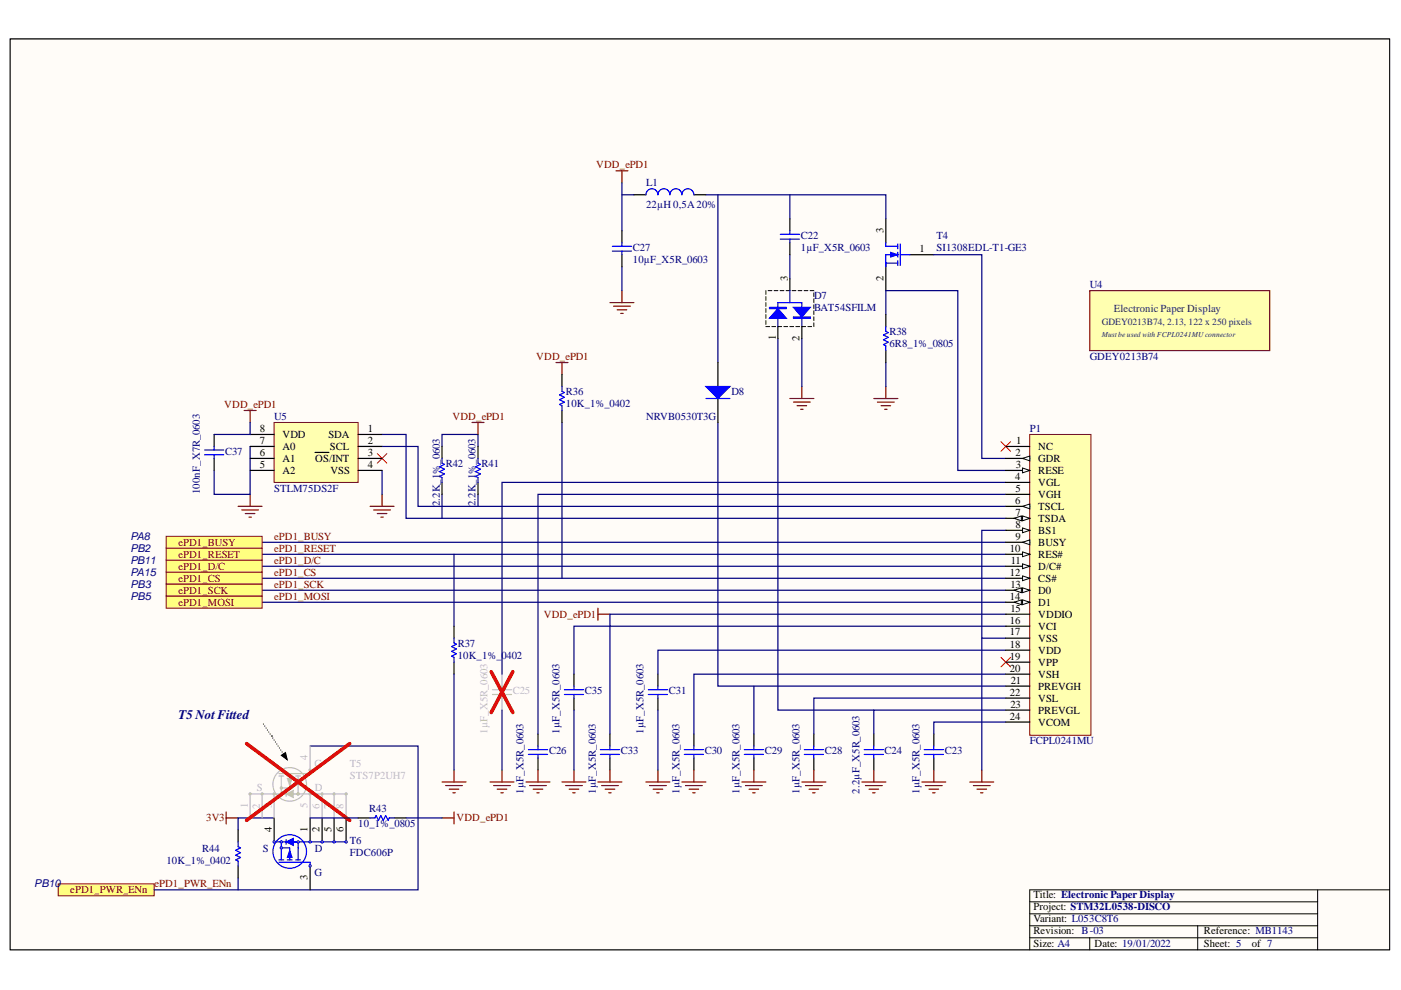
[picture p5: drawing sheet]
<svg xmlns="http://www.w3.org/2000/svg" width="297mm" height="210mm" viewBox="0 0 297 210" stroke-linecap="round" stroke-linejoin="round" font-family="sans-serif">
<defs><g id="words">
<text font-size="2.8" fill="#000080" x="37.8" y="152.5">T5 NotFitted</text>
<g font-size="2.3" fill="#800000">
<text x="126.4" y="35.7">VDD_ePD1</text>
<text x="113.7" y="76.3">VDD_ePD1</text>
<text x="47.5" y="86.5">VDD_ePD1</text>
<text x="95.9" y="89">VDD_ePD1</text>
<text x="37.8" y="115.7">ePD1_BUSY</text>
<text x="37.8" y="118.3">ePD1_RESET</text>
<text x="58.1" y="114.5">ePD1_BUSY</text>
<text x="58.1" y="117">ePD1_RESET</text>
<text x="58.1" y="119.5">ePD1_D/C</text>
<text x="37.8" y="120.8">ePD1_D/C</text>
<text x="37.8" y="123.3">ePD1_CS</text>
<text x="37.8" y="125.9">ePD1_SCK</text>
<text x="58.1" y="122.1">ePD1_CS</text>
<text x="58.1" y="124.6">ePD1_SCK</text>
<text x="37.8" y="128.4">ePD1_MOSI</text>
<text x="58.1" y="127.1">ePD1_MOSI</text>
<text x="115.3" y="130.9">VDD_ePD1</text>
<text x="43.7" y="174.1">3V3</text>
<text x="96.8" y="174.1">VDD_ePD1</text>
<text x="14.9" y="189.4">ePD1_PWR_ENn</text>
<text x="32.7" y="188.2">ePD1_PWR_ENn</text>
</g>
<g font-size="2.3" fill="#000080">
<text x="137" y="39.5">L1</text>
<text x="137" y="44">22µH 0,5A20%</text>
<text x="134.2" y="53.3">C27</text>
<text x="169.8" y="50.7">C22</text>
<text x="169.8" y="53.3">1µF_X5R_0603</text>
<text x="198.6" y="50.7">T4</text>
<text x="198.6" y="53.3">SI1308EDL-T1-GE3</text>
<text x="134.2" y="55.8">10µF_X5R_0603</text>
<text x="172.6" y="63.4">D7</text>
<text x="172.6" y="65.9">BAT54SFILM</text>
<text x="231" y="61.1">U4</text>
<text x="188.6" y="71">R38</text>
<text x="188.6" y="73.5">6R8_1%_0805</text>
<text x="231" y="76.3">GDEY0213B74</text>
<text x="120" y="83.7">R36</text>
<text x="155.1" y="83.7">D8</text>
<text x="58.1" y="89">U5</text>
<text x="120" y="86.2">10K_1%_0402</text>
<text x="137" y="89">NRVB0530T3G</text>
<text x="218.4" y="91.5">P1</text>
<text x="47.7" y="96.4">C37</text>
<text x="94.5" y="99">R42</text>
<text x="102.1" y="99">R41</text>
<text x="42.4" y="104.8" transform="rotate(-90 42.4 104.8)">100nF_X7R_0603</text>
<text x="58.1" y="104.3">STLM75DS2F</text>
<text x="93.2" y="107.4" transform="rotate(-90 93.2 107.4)">2.2K_1%_0603</text>
<text x="100.8" y="107.4" transform="rotate(-90 100.8 107.4)">2.2K_1%_0603</text>
<text x="27.7" y="117">PB2</text>
<text x="27.7" y="119.5">PB11</text>
<text x="27.7" y="114.5">PA8</text>
<text x="27.7" y="122.1">PA15</text>
<text x="27.7" y="124.6">PB3</text>
<text x="27.7" y="127.1">PB5</text>
<text x="97" y="137.1">R37</text>
<text x="97" y="139.6">10K_1%_0402</text>
<text x="124" y="147.2">C35</text>
<text x="141.8" y="147.2">C31</text>
<text x="118.6" y="155.6" transform="rotate(-90 118.6 155.6)">1µF_X5R_0603</text>
<text x="136.5" y="155.6" transform="rotate(-90 136.5 155.6)">1µF_X5R_0603</text>
<text x="116.4" y="159.9">C26</text>
<text x="131.6" y="159.9">C33</text>
<text x="149.4" y="159.9">C30</text>
<text x="162.2" y="159.9">C29</text>
<text x="174.9" y="159.9">C28</text>
<text x="187.6" y="159.9">C24</text>
<text x="200.3" y="159.9">C23</text>
<text x="218.4" y="157.6">FCPL0241MU</text>
<text x="78.3" y="172.1">R43</text>
<text x="111" y="168.3" transform="rotate(-90 111 168.3)">1µF_X5R_0603</text>
<text x="126.3" y="168.3" transform="rotate(-90 126.3 168.3)">1µF_X5R_0603</text>
<text x="144.1" y="168.3" transform="rotate(-90 144.1 168.3)">1µF_X5R_0603</text>
<text x="156.8" y="168.3" transform="rotate(-90 156.8 168.3)">1µF_X5R_0603</text>
<text x="169.5" y="168.3" transform="rotate(-90 169.5 168.3)">1µF_X5R_0603</text>
<text x="182.2" y="168.3" transform="rotate(-90 182.2 168.3)">2.2µF_X5R_0603</text>
<text x="194.9" y="168.3" transform="rotate(-90 194.9 168.3)">1µF_X5R_0603</text>
<text x="74.2" y="179">T6</text>
<text x="76" y="175.4">10_1%_0805</text>
<text x="35.3" y="183.1">10K_1%_0402</text>
<text x="42.9" y="180.6">R44</text>
<text x="55.8" y="180.6">S</text>
<text x="66.7" y="185.6">G</text>
<text x="66.8" y="180.6">D</text>
<text x="74.2" y="181.6">FDC606P</text>
<text x="7.3" y="188.2">PB10</text>
</g>
<g font-size="2.3">
<text x="187.3" y="49.4" transform="rotate(-90 187.3 49.4)">3</text>
<text x="194.9" y="53.5">1</text>
<text x="167" y="59.6" transform="rotate(-90 167 59.6)">3</text>
<text x="187.3" y="59.6" transform="rotate(-90 187.3 59.6)">2</text>
<text x="164.5" y="72.1" transform="rotate(-90 164.5 72.1)">1</text>
<text x="169.5" y="72.4" transform="rotate(-90 169.5 72.4)">2</text>
<text x="55.1" y="91.5">8</text>
<text x="55.1" y="94.2">7</text>
<text x="59.9" y="92.9">VDD</text>
<text x="59.9" y="95.4">A0</text>
<text x="69.6" y="92.9">SDA</text>
<text x="70" y="95.4">SCL</text>
<text x="78" y="94.2">2</text>
<text x="78" y="91.5">1</text>
<text x="215.5" y="94.2">1</text>
<text x="220.1" y="95.4">NC</text>
<text x="55.1" y="96.7">6</text>
<text x="55.1" y="99.2">5</text>
<text x="59.9" y="98">A1</text>
<text x="59.9" y="100.5">A2</text>
<text x="66.8" y="98">OS/INT</text>
<text x="70" y="100.5">VSS</text>
<text x="78" y="96.7">3</text>
<text x="78" y="99.2">4</text>
<text x="215.2" y="101.8">4</text>
<text x="215.3" y="96.7">2</text>
<text x="215.4" y="99.2">3</text>
<text x="220.1" y="98">GDR</text>
<text x="220.1" y="100.5">RESE</text>
<text x="215.2" y="106.8">6</text>
<text x="215.3" y="104.3">5</text>
<text x="220.1" y="103">VGL</text>
<text x="220.1" y="105.6">VGH</text>
<text x="215.3" y="109.4">7</text>
<text x="215.3" y="111.9">8</text>
<text x="220.1" y="108.1">TSCL</text>
<text x="220.1" y="110.6">TSDA</text>
<text x="220.1" y="113.2">BS1</text>
<text x="214.1" y="117">10</text>
<text x="214.3" y="119.5">11</text>
<text x="215.3" y="114.5">9</text>
<text x="220.1" y="115.7">BUSY</text>
<text x="220.1" y="118.3">RES#</text>
<text x="214.1" y="122.1">12</text>
<text x="214.2" y="124.6">13</text>
<text x="220.1" y="120.8">D/C#</text>
<text x="220.1" y="123.3">CS#</text>
<text x="220.1" y="125.9">D0</text>
<text x="214.1" y="127.1">14</text>
<text x="214.2" y="129.7">15</text>
<text x="220.1" y="128.4">D1</text>
<text x="220.1" y="130.9">VDDIO</text>
<text x="214.1" y="132.2">16</text>
<text x="214.1" y="134.7">17</text>
<text x="214.1" y="137.4">18</text>
<text x="220.1" y="133.5">VCI</text>
<text x="220.1" y="136.1">VSS</text>
<text x="214.1" y="139.9">19</text>
<text x="214.1" y="142.4">20</text>
<text x="220.1" y="138.6">VDD</text>
<text x="220.1" y="141.2">VPP</text>
<text x="220.1" y="143.7">VSH</text>
<text x="214.1" y="147.5">22</text>
<text x="214.3" y="145">21</text>
<text x="220.1" y="146.2">PREVGH</text>
<text x="220.1" y="148.8">VSL</text>
<text x="214.1" y="152.6">24</text>
<text x="214.2" y="150">23</text>
<text x="220.1" y="151.3">PREVGL</text>
<text x="220.1" y="153.8">VCOM</text>
<text x="57.6" y="176.5" transform="rotate(-90 57.6 176.5)">4</text>
<text x="65.2" y="176.5" transform="rotate(-90 65.2 176.5)">1</text>
<text x="67.8" y="176.5" transform="rotate(-90 67.8 176.5)">2</text>
<text x="70.3" y="176.5" transform="rotate(-90 70.3 176.5)">5</text>
<text x="72.8" y="176.5" transform="rotate(-90 72.8 176.5)">6</text>
<text x="65.2" y="186.6" transform="rotate(-90 65.2 186.6)">3</text>
<text x="219.1" y="190.4">Title: Electronic Paper Display</text>
<text x="219.1" y="193">Project: STM32L0538-DISCO</text>
<text x="219.1" y="195.5">Variant: L053C8T6</text>
<text x="219.1" y="200.8">Size: A4</text>
<text x="219.1" y="198.1">Revision: B-03</text>
<text x="232.1" y="200.8">Date: 19/01/2022</text>
<text x="255.2" y="198.1">Reference: MB1143</text>
<text x="255.2" y="200.8">Sheet: 5</text>
<text x="265.4" y="200.8">of 7</text>
</g>
<text font-size="2.3" fill="#073763" x="236.1" y="66.2">Electronic Paper Display</text>
<g font-size="2.3" fill="#bfbebc">
<text x="108.7" y="147.2">C25</text>
<text x="103.4" y="155.6" transform="rotate(-90 103.4 155.6)">1µF_X5R_0603</text>
<text x="65.2" y="161.2" transform="rotate(-90 65.2 161.2)">4</text>
<text x="54.5" y="167.8">S</text>
<text x="66.7" y="162.7">G</text>
<text x="66.8" y="167.8">D</text>
<text x="74.2" y="162.7">T5</text>
<text x="74.2" y="165.3">STS7P2UH7</text>
<text x="52.5" y="171.3" transform="rotate(-90 52.5 171.3)">1</text>
<text x="55.1" y="171.4" transform="rotate(-90 55.1 171.4)">2</text>
<text x="57.6" y="171.3" transform="rotate(-90 57.6 171.3)">3</text>
<text x="65.2" y="171.3" transform="rotate(-90 65.2 171.3)">5</text>
<text x="67.8" y="171.4" transform="rotate(-90 67.8 171.4)">6</text>
<text x="70.3" y="171.4" transform="rotate(-90 70.3 171.4)">7</text>
<text x="72.8" y="171.4" transform="rotate(-90 72.8 171.4)">8</text>
</g>
<text font-size="2" fill="#073763" x="233.6" y="68.8">GDEY0213B74, 2.13, 122 x 250 pixels</text>
<text font-size="1.6" fill="#073763" x="233.6" y="71.4">Must be used with FCPL0241MU connector</text>
</g></defs>
<path d="M2.2 8.3h292.4v193.1h-292.4z" fill-rule="evenodd" fill="#fffcf8"/>
<path d="M2.2 8.3h292.4v193.1h-292.4z" fill="none" stroke="#000" stroke-width=".21"/>
<path d="M2.2 8.3h292.4v193.1h-292.4z" fill-rule="evenodd" fill="#fffcf8"/>
<path d="M2.2 8.3h292.4v193.1h-292.4zM218.3 191.2h61.1M218.3 193.8h61.1M218.3 198.8h61.1M218.3 196.3h61.1M231 198.8v2.6M253.9 196.3v5.1M279.4 188.7v12.7M294.6 188.7h-76.3v12.7" fill="none" stroke="#000" stroke-width=".21"/>
<path d="M187.8 46.4v5.1M187.8 56.5v5.1M192.9 54h5.1" fill="none" stroke="#000" stroke-width=".26"/>
<path d="M187.8 55.8h2.6M187.8 52.2h2.6M190.4 54h-2.6v2.5M190.4 51.7v1M190.4 53.5v1M190.4 55.3v1M190.9 54h2M190.9 51.7v4.6" fill="none" stroke="#00f" stroke-width=".26"/>
<path d="M188.8 53.5l1.6 .5-1.6 .5z" fill="#00f"/>
<path d="M188.8 53.5l1.6 .5-1.6 .5z" fill="none" stroke="#00f" stroke-width=".21"/>
<g fill="none" stroke="#00f" stroke-width=".26">
<path d="M187.8 51.5v.7M187.8 55.8v.7M163.1 65.2h3.6v.2h-3.6zM164.9 69.2v-5h5.1v5M167.5 61.6v2.6M168.2 67.2h3.6v.3h-3.6zM43.4 95.4h4M43.4 96.4h4M45.4 94.7v.7M45.4 96.4v.8M112 158.9h4.1M112 160h4.1"/>
<path d="M114.1 158.2v.7M114.1 160v.7M119.7 146.2h4M119.7 147.2h4M121.7 145.5v.7M121.7 147.2v.8M127.3 158.9h4.1M127.3 160h4.1M129.3 158.2v.7M129.3 160v.7M137.5 146.2h4M137.5 147.2h4"/>
<path d="M139.5 145.5v.7M139.5 147.2v.8M145.1 158.9h4.1M145.1 160h4.1M147.1 158.2v.7M147.1 160v.7M157.8 158.9h4.1M157.8 160h4.1M159.8 158.2v.7M159.8 160v.7M170.5 158.9h4.1M170.5 160h4.1"/>
<path d="M172.5 158.2v.7M172.5 160v.7M183.2 158.9h4.1M183.2 160h4.1M185.3 158.2v.7M185.3 160v.7M195.9 158.9h4.1M195.9 160h4.1M198 158.2v.7M198 160v.7"/>
</g>
<path d="M104.4 146.2h4.1M104.4 147.2h4.1M106.4 142.9v3.3M106.4 147.2v3.4" fill="none" stroke="#bfbebc" stroke-width=".26"/>
<path d="M104.1 142.4l4.6 8.7M108.7 142.4l-4.6 8.7" fill="none" stroke="#f00" stroke-width=".77"/>
<g fill="none" stroke="#000" stroke-width=".26">
<path d="M167.5 59.1v2.5M164.9 69.2v2.6M170 69.2v2.6M45.4 92.1v2.6M45.4 97.2v2.5M114.1 155.6v2.6M121.7 142.9v2.6M121.7 148v2.6M129.3 155.6v2.6M139.5 142.9v2.6M139.5 148v2.6M147.1 155.6v2.6"/>
<path d="M159.8 155.6v2.6M172.5 155.6v2.6M185.3 155.6v2.6M198 155.6v2.6M114.1 160.7v2.6M129.3 160.7v2.6M147.1 160.7v2.6M159.8 160.7v2.6M172.5 160.7v2.6M185.3 160.7v2.6M198 160.7v2.6"/>
</g>
<path d="M80 96.2l2 2M82 96.2l-2 2M212.2 93.6l2.1 2.1M214.3 93.6l-2.1 2.1M212.2 139.4l2.1 2M214.3 139.4l-2.1 2" fill="none" stroke="#f00" stroke-width=".21"/>
<g fill="none" stroke="#000080" stroke-width=".26">
<path d="M131.9 38.8v10.1M131.9 56.5v5.1M131.9 41.3h2.5M149.7 41.3h38.1v5.1M152.2 41.3v35.6M167.5 41.3v5.1M167.5 54v5.1M198 54h10.2v43.2h5M164.9 71.8v78.8h20.4M170 71.8v10.2M187.8 66.7v-5.1h15.3v38.1h10.1M187.8 76.9v5.1"/>
<path d="M53 94.7v10.1h-7.6v-5.1M81 94.7h7.6v12.7h124.6M81 92.1h5.1v17.8h127.1M81 99.7v5.1M93.7 94.7v-2.6h7.6v2.6M55.6 117.5h157.6M55.6 115h157.6M213.2 104.8h-99.1v50.8M213.2 102.3h-106.8v40.6M55.6 122.6h157.6M55.6 120.1h157.6M55.6 125.1h157.6"/>
<path d="M55.6 127.7h157.6M208.2 135.3v28M213.2 137.9h-73.7v5M159.8 145.5v10.1M213.2 153.1h-15.2v2.5M213.2 148h-40.6v7.6M213.2 142.9h-66.1v12.7"/>
</g>
<g fill="none" stroke="#800000" stroke-width=".26">
<path d="M130.6 36.2h2.5M131.9 36.2v2.6M129.3 64.2h5.1M130.1 64.9h3.5M130.8 65.7h2.1M131.6 66.4h.5M131.9 61.6v2.6M51.8 87h2.5M53 87v2.6M100.1 89.6h2.5M101.3 89.6v2.5M167.5 84.5h5"/>
<path d="M168.2 85.3h3.6M169 86h2M169.8 86.8h.5M170 82v2.5M185.3 84.5h5.1M186 85.3h3.6M186.8 86h2M187.6 86.8h.5M187.8 82v2.5M50.5 107.4h5.1M51.3 108.1h3.5M52 108.9h2"/>
<path d="M52.8 109.6h.5M53 104.8v2.6M78.5 107.4h5M79.2 108.1h3.6M80 108.9h2M80.7 109.6h.6M81 104.8v2.6M126.8 129v2.5M126.8 130.2h2.5M103.9 165.8h5.1M104.7 166.6h3.5M105.4 167.3h2"/>
<path d="M106.2 168.1h.5M106.4 163.3v2.5M111.5 165.8h5.1M112.3 166.6h3.5M113 167.3h2.1M113.8 168.1h.5M114.1 163.3v2.5M119.2 165.8h5M119.9 166.6h3.6M120.7 167.3h2M121.4 168.1h.5M121.7 163.3v2.5"/>
<path d="M126.8 165.8h5.1M127.5 166.6h3.6M128.3 167.3h2M129.1 168.1h.5M129.3 163.3v2.5M136.9 165.8h5.1M137.7 166.6h3.6M138.5 167.3h2M139.2 168.1h.5M139.5 163.3v2.5M144.6 165.8h5.1M145.3 166.6h3.6"/>
<path d="M146.1 167.3h2M146.9 168.1h.5M147.1 163.3v2.5M157.3 165.8h5.1M158.1 166.6h3.5M158.8 167.3h2.1M159.6 168.1h.5M159.8 163.3v2.5M170 165.8h5.1M170.8 166.6h3.5M171.5 167.3h2.1M172.3 168.1h.5"/>
<path d="M172.5 163.3v2.5M182.7 165.8h5.1M183.5 166.6h3.6M184.3 167.3h2M185 168.1h.5M185.3 163.3v2.5M195.4 165.8h5.1M196.2 166.6h3.6M197 167.3h2M197.7 168.1h.5M198 163.3v2.5M205.6 165.8h5.1"/>
<path d="M206.4 166.6h3.5M207.1 167.3h2.1M207.9 168.1h.5M208.2 163.3v2.5"/>
</g>
<g fill="none" stroke="#000" stroke-width=".21">
<path d="M162.4 61.6v.8M162.4 62.9v.8M162.4 64.2v.8M162.4 65.4v.8M162.4 66.7v.8M162.4 68v.8M162.4 69.2h.8M162.9 61.6h.8M163.7 69.2h.7M164.1 61.6h.8M164.9 69.2h.8M165.4 61.6h.8"/>
<path d="M166.2 69.2h.8M166.7 61.6h.8M167.5 69.2h.8M167.9 61.6h.8M168.7 69.2h.8M169.2 61.6h.8M170 69.2h.8M170.5 61.6h.8M171.3 69.2h.8M171.8 61.6h.7M172.5 62.1v.8M172.5 63.4v.8"/>
<path d="M172.5 64.6v.8M172.5 65.9v.8M172.5 67.2v.8M172.5 68.5v.7"/>
</g>
<path d="M164.9 65.4l1.8 2.1h-3.6z" fill="#00f"/>
<path d="M164.9 65.4l1.8 2.1h-3.6z" fill="none" stroke="#00f" stroke-width=".26"/>
<path d="M168.2 65.2h3.6l-1.8 2z" fill="#00f"/>
<path d="M136.9 41.3a1.27 1.27 0 0 1 1.3-1.3 1.27 1.27 0 0 1 1.3 1.3 1.27 1.27 0 0 1 1.3-1.3 1.27 1.27 0 0 1 1.2 1.3 1.27 1.27 0 0 1 1.3-1.3 1.27 1.27 0 0 1 1.3 1.3 1.27 1.27 0 0 1 1.3-1.3 1.27 1.27 0 0 1 1.2 1.3M168.2 65.2h3.6l-1.8 2z" fill="none" stroke="#00f" stroke-width=".26"/>
<path d="M213.2 112.4h-5v22.9h5M213.2 150.6h-27.9v5M58.1 173.4h-7.6v2.6" fill="none" stroke="#000080" stroke-width=".26"/>
<path d="M134.4 41.3h2.5M147.1 41.3h2.6" fill="none" stroke="#000" stroke-width=".26"/>
<path d="M47.9 172.2v2.5M47.9 173.4h2.6M93.7 173.4h2.6M96.3 172.2v2.5" fill="none" stroke="#800000" stroke-width=".26"/>
<path d="M58.1 89.6h17.8v12.7h-17.8z" fill-rule="evenodd" fill="#ffffb0"/>
<path d="M58.1 89.6h17.8v12.7h-17.8z" fill="none" stroke="#800000" stroke-width=".21"/>
<path d="M152.2 76.9v5.1M53 94.7h5.1M53 97.2h5.1M53 92.1h5.1M53 99.7h5.1M66.8 95.9h2.9M75.9 94.7h5.1M75.9 97.2h5.1M75.9 92.1h5.1M75.9 99.7h5.1M152.2 84.5v5.1" fill="none" stroke="#000" stroke-width=".26"/>
<path d="M152.2 89.6v55.9h61" fill="none" stroke="#000080" stroke-width=".26"/>
<path d="M149.7 82h5.1l-2.6 2.5z" fill="#00f"/>
<path d="M129.8 52.2h4.1M129.8 53.2h4.1M131.9 51.5v.7M131.9 53.2v.8M165.4 49.7h4.1M165.4 50.7h4.1M167.5 48.9v.8M167.5 50.7v.8M93.7 97.2v1l.5 .3-1 .5 1 .5-1 .5 1 .5-1 .5 .5 .3v1M101.3 97.2v1l.6 .3-1.1 .5 1.1 .5-1.1 .5 1.1 .5-1.1 .5 .5 .3v1M149.7 82h5.1l-2.6 2.5zM149.7 84.5h5.1" fill="none" stroke="#00f" stroke-width=".26"/>
<path d="M53 89.6v2.5h-7.6M119.2 89.6v33M93.7 104.8v5.1M96.3 117.5v15.3M101.3 104.8v2.6M213.2 130.2h-83.9v2.6h83.9M96.3 142.9v20.4M106.4 150.6v12.7M121.7 142.9v-10.1h7.6v22.8M121.7 150.6v12.7M139.5 150.6v12.7M50.5 186.1v2.6" fill="none" stroke="#000080" stroke-width=".26"/>
<path d="M131.9 48.9v2.6M131.9 54v2.5M167.5 46.4v2.5M167.5 51.5v2.5M93.7 94.7v2.5M101.3 94.7v2.5M93.7 102.3v2.5M101.3 102.3v2.5" fill="none" stroke="#000" stroke-width=".26"/>
<path d="M117.9 76.9h2.5M119.2 76.9v2.5M93.7 165.8h5.1M94.5 166.6h3.5M95.2 167.3h2.1M96 168.1h.5M96.3 163.3v2.5" fill="none" stroke="#800000" stroke-width=".26"/>
<path d="M35.2 113.7h20.4v2.6h-20.4z" fill-rule="evenodd" fill="#ffff80"/>
<path d="M35.2 113.7h20.4v2.6h-20.4z" fill="none" stroke="#800000" stroke-width=".21"/>
<path d="M35.2 116.3h20.4v2.5h-20.4z" fill-rule="evenodd" fill="#ffff80"/>
<path d="M35.2 116.3h20.4v2.5h-20.4z" fill="none" stroke="#800000" stroke-width=".21"/>
<path d="M35.2 118.8h20.4v2.5h-20.4z" fill-rule="evenodd" fill="#ffff80"/>
<path d="M35.2 118.8h20.4v2.5h-20.4z" fill="none" stroke="#800000" stroke-width=".21"/>
<path d="M35.2 121.3h20.4v2.6h-20.4z" fill-rule="evenodd" fill="#ffff80"/>
<path d="M35.2 121.3h20.4v2.6h-20.4z" fill="none" stroke="#800000" stroke-width=".21"/>
<path d="M35.2 123.9h20.4v2.5h-20.4z" fill-rule="evenodd" fill="#ffff80"/>
<path d="M35.2 123.9h20.4v2.5h-20.4z" fill="none" stroke="#800000" stroke-width=".21"/>
<path d="M35.2 126.4h20.4v2.6h-20.4z" fill-rule="evenodd" fill="#ffff80"/>
<path d="M35.2 126.4h20.4v2.6h-20.4z" fill="none" stroke="#800000" stroke-width=".21"/>
<path d="M12.3 187.4h20.4v2.5h-20.4z" fill-rule="evenodd" fill="#ffff80"/>
<path d="M12.3 187.4h20.4v2.5h-20.4z" fill="none" stroke="#800000" stroke-width=".21"/>
<path d="M119.2 79.4v2.6M187.8 66.7v2.5M187.8 74.3v2.6M119.2 87v2.6M96.3 132.8v2.5M96.3 140.4v2.5M50.5 176v2.5M58.1 173.4v5.1M70.8 173.4v5.1M50.5 183.6v2.5M65.7 183.6v5.1" fill="none" stroke="#000" stroke-width=".26"/>
<g fill="none" stroke="#00f" stroke-width=".26">
<path d="M187.8 69.2v1.1l.5 .2-1 .5 1 .5-1 .5 1 .5-1 .6 .5 .2v1M119.2 82v1l.5 .2-1.1 .5 1.1 .5-1.1 .5 1.1 .6-1.1 .5 .6 .2v1M96.3 135.3v1l.5 .3-1 .5 1 .5-1 .5 1 .5-1 .5 .5 .3v1M50.5 178.5v1l.5 .3-1 .5 1 .5-1 .5 1 .5-1 .5 .5 .3v1M58.1 178.5h1.5v3.8M59.6 179.8h1.8v2.5M60.7 178.5h12.7M63.2 178.5v3.8M59.1 182.8h6.6v.8M59.1 182.3h1.1M60.9 182.3h1M62.7 182.3h1"/>
<circle cx="61.4" cy="180.5" r="3.6"/>
</g>
<path d="M65.7 158.2h22.9v30.5h-55.9" fill="none" stroke="#000080" stroke-width=".26"/>
<circle cx="59.6" cy="179.8" r=".25" fill="#c0c0c0"/>
<circle cx="59.6" cy="179.8" r=".25" fill="none" stroke="#00f" stroke-width=".21"/>
<path d="M59.9 178.5h3.1" fill="none" stroke="#00f" stroke-width=".26"/>
<path d="M61.4 180.3l.5 1.5h-1z" fill="#00f"/>
<path d="M61.4 180.3l.5 1.5h-1z" fill="none" stroke="#00f" stroke-width=".21"/>
<path d="M60.7 178v1" fill="none" stroke="#00f" stroke-width=".26"/>
<path d="M60.7 178.5l1.5-.8v1.6z" fill="#00f"/>
<path d="M60.7 178.5l1.5-.8v1.6z" fill="none" stroke="#00f" stroke-width=".21"/>
<path d="M73.4 173.4v5.1" fill="none" stroke="#000" stroke-width=".26"/>
<circle cx="70.8" cy="178.5" r=".25" fill="#c0c0c0"/>
<circle cx="70.8" cy="178.5" r=".25" fill="none" stroke="#00f" stroke-width=".21"/>
<path d="M65.7 173.4v5.1M68.3 173.4v5.1" fill="none" stroke="#000" stroke-width=".26"/>
<circle cx="58.1" cy="178.5" r=".25" fill="#c0c0c0"/>
<circle cx="58.1" cy="178.5" r=".25" fill="none" stroke="#00f" stroke-width=".21"/>
<circle cx="73.4" cy="178.5" r=".25" fill="#c0c0c0"/>
<circle cx="73.4" cy="178.5" r=".25" fill="none" stroke="#00f" stroke-width=".21"/>
<circle cx="65.7" cy="183.6" r=".25" fill="#c0c0c0"/>
<circle cx="65.7" cy="183.6" r=".25" fill="none" stroke="#00f" stroke-width=".21"/>
<circle cx="68.3" cy="178.5" r=".25" fill="#c0c0c0"/>
<circle cx="68.3" cy="178.5" r=".25" fill="none" stroke="#00f" stroke-width=".21"/>
<circle cx="65.7" cy="178.5" r=".25" fill="#c0c0c0"/>
<circle cx="65.7" cy="178.5" r=".25" fill="none" stroke="#00f" stroke-width=".21"/>
<circle cx="59.6" cy="178.5" r=".25" fill="#c0c0c0"/>
<circle cx="59.6" cy="178.5" r=".25" fill="none" stroke="#00f" stroke-width=".21"/>
<circle cx="63.2" cy="178.5" r=".25" fill="#c0c0c0"/>
<circle cx="63.2" cy="178.5" r=".25" fill="none" stroke="#00f" stroke-width=".21"/>
<g fill="none" stroke="#bfbebc" stroke-width=".26">
<path d="M65.7 158.2v5.8h-6.6M53 168.3h6.6M58.1 168.3v5.1M59.1 164.5h1.1M60.7 168.3h2.5M60.9 164.5h1M61.4 164.5v2.6h-1.8M62.7 164.5h1M63.2 164.5v2.6M65.7 168.3v5.1"/>
<circle cx="61.4" cy="166.3" r="3.6"/>
</g>
<circle cx="63.2" cy="168.3" r=".25" fill="#bfbebc"/>
<circle cx="63.2" cy="168.3" r=".25" fill="none" stroke="#bfbebc" stroke-width=".21"/>
<path d="M59.6 164.5v3.8M63.2 167.1v1.2h10.2" fill="none" stroke="#bfbebc" stroke-width=".26"/>
<circle cx="59.6" cy="168.3" r=".25" fill="#bfbebc"/>
<circle cx="59.6" cy="168.3" r=".25" fill="none" stroke="#bfbebc" stroke-width=".21"/>
<circle cx="63.2" cy="168.3" r=".25" fill="#bfbebc"/>
<circle cx="63.2" cy="168.3" r=".25" fill="none" stroke="#bfbebc" stroke-width=".21"/>
<circle cx="59.6" cy="167.1" r=".25" fill="#bfbebc"/>
<circle cx="59.6" cy="167.1" r=".25" fill="none" stroke="#bfbebc" stroke-width=".21"/>
<path d="M59.9 168.3h3" fill="none" stroke="#bfbebc" stroke-width=".26"/>
<path d="M60.9 165h1l-.5 1.6z" fill="#bfbebc"/>
<path d="M60.9 165h1l-.5 1.6z" fill="none" stroke="#bfbebc" stroke-width=".21"/>
<path d="M60.7 167.8v1" fill="none" stroke="#bfbebc" stroke-width=".26"/>
<path d="M60.7 168.3l1.5-.7v1.5z" fill="#bfbebc"/>
<path d="M60.7 168.3l1.5-.7v1.5z" fill="none" stroke="#bfbebc" stroke-width=".21"/>
<path d="M68.3 168.3v5.1M70.8 168.3v5.1M73.4 168.3v5.1" fill="none" stroke="#bfbebc" stroke-width=".26"/>
<circle cx="65.7" cy="168.3" r=".25" fill="#bfbebc"/>
<circle cx="65.7" cy="168.3" r=".25" fill="none" stroke="#bfbebc" stroke-width=".21"/>
<circle cx="68.3" cy="168.3" r=".25" fill="#bfbebc"/>
<circle cx="68.3" cy="168.3" r=".25" fill="none" stroke="#bfbebc" stroke-width=".21"/>
<circle cx="70.8" cy="168.3" r=".25" fill="#bfbebc"/>
<circle cx="70.8" cy="168.3" r=".25" fill="none" stroke="#bfbebc" stroke-width=".21"/>
<path d="M53 168.3v5.1M55.6 168.3v5.1" fill="none" stroke="#bfbebc" stroke-width=".26"/>
<circle cx="58.1" cy="168.3" r=".25" fill="#bfbebc"/>
<circle cx="58.1" cy="168.3" r=".25" fill="none" stroke="#bfbebc" stroke-width=".21"/>
<circle cx="55.6" cy="168.3" r=".25" fill="#bfbebc"/>
<circle cx="55.6" cy="168.3" r=".25" fill="none" stroke="#bfbebc" stroke-width=".21"/>
<circle cx="73.4" cy="168.3" r=".25" fill="#bfbebc"/>
<circle cx="73.4" cy="168.3" r=".25" fill="none" stroke="#bfbebc" stroke-width=".21"/>
<circle cx="53" cy="168.3" r=".25" fill="#bfbebc"/>
<circle cx="53" cy="168.3" r=".25" fill="none" stroke="#bfbebc" stroke-width=".21"/>
<circle cx="65.7" cy="163.3" r=".25" fill="#bfbebc"/>
<circle cx="65.7" cy="163.3" r=".25" fill="none" stroke="#bfbebc" stroke-width=".21"/>
<path d="M52.3 157.7l21.8 16.2M74.1 157.7l-21.8 16.2" fill="none" stroke="#f00" stroke-width=".77"/>
<g fill="none" stroke="#000" stroke-width=".26">
<path d="M55.9 153.5h.1M56.1 153.9h.1M56.4 154.4h.1M56.7 154.8h.1M57 155.2h.1M57.3 155.6h.1M57.6 156.1h.1M57.8 156.5h.1M58.1 156.9h.1M58.4 157.3h.1M58.7 157.7v.1M59 158.2h.1"/>
<path d="M59.2 158.6h.1M59.5 159h.1M59.8 159.4h.1M60.1 159.9h.1M59.7 160.2l.8-.6 .4 1.4zM60.4 160.3h.1M60.7 160.7h.1M75.9 173.4h2.6M83.5 173.4h2.6"/>
</g>
<path d="M78.5 173.4h1l.2-.5 .5 1 .6-1 .5 1 .5-1 .5 1 .2-.5h1" fill="none" stroke="#00f" stroke-width=".26"/>
<path d="M65.7 173.4h10.2M86.1 173.4h7.6" fill="none" stroke="#000080" stroke-width=".26"/>
<path d="M59.7 160.2l.8-.6 .4 1.4z" fill="#000"/>
<path d="M218.3 92.1h13v63.8h-13z" fill-rule="evenodd" fill="#ffffb0"/>
<path d="M218.3 92.1h13v63.8h-13z" fill="none" stroke="#800000" stroke-width=".21"/>
<path d="M213.2 94.7h5.1M213.2 97.2h5.1" fill="none" stroke="#000" stroke-width=".26"/>
<path d="M216.8 97.2l1.5-.5v1z" fill="#f8fcff"/>
<path d="M216.8 97.2l1.5-.5v1z" fill="none" stroke="#000" stroke-width=".21"/>
<path d="M213.2 99.7h5.1" fill="none" stroke="#000" stroke-width=".26"/>
<path d="M216.8 99.2l1.5 .5-1.5 .6z" fill="#f8fcff"/>
<path d="M216.8 99.2l1.5 .5-1.5 .6z" fill="none" stroke="#000" stroke-width=".21"/>
<path d="M213.2 102.3h5.1M213.2 104.8h5.1M213.2 107.4h5.1" fill="none" stroke="#000" stroke-width=".26"/>
<path d="M216.8 107.4l1.5-.5v1z" fill="#f8fcff"/>
<path d="M216.8 107.4l1.5-.5v1z" fill="none" stroke="#000" stroke-width=".21"/>
<path d="M213.2 109.9h5.1" fill="none" stroke="#000" stroke-width=".26"/>
<path d="M216.8 109.4l1.5 .5-1.5 .5z" fill="#f8fcff"/>
<path d="M216.8 109.4l1.5 .5-1.5 .5z" fill="none" stroke="#000" stroke-width=".21"/>
<path d="M215 109.9l1.5-.5v1z" fill="#f8fcff"/>
<path d="M215 109.9l1.5-.5v1z" fill="none" stroke="#000" stroke-width=".21"/>
<path d="M213.2 112.4h5.1" fill="none" stroke="#000" stroke-width=".26"/>
<path d="M216.8 111.9l1.5 .5-1.5 .6z" fill="#f8fcff"/>
<path d="M216.8 111.9l1.5 .5-1.5 .6z" fill="none" stroke="#000" stroke-width=".21"/>
<path d="M213.2 115h5.1" fill="none" stroke="#000" stroke-width=".26"/>
<path d="M216.8 115l1.5-.5v1z" fill="#f8fcff"/>
<path d="M216.8 115l1.5-.5v1z" fill="none" stroke="#000" stroke-width=".21"/>
<path d="M213.2 117.5h5.1" fill="none" stroke="#000" stroke-width=".26"/>
<path d="M216.8 117l1.5 .5-1.5 .5z" fill="#f8fcff"/>
<path d="M216.8 117l1.5 .5-1.5 .5z" fill="none" stroke="#000" stroke-width=".21"/>
<path d="M213.2 120.1h5.1" fill="none" stroke="#000" stroke-width=".26"/>
<path d="M216.8 119.6l1.5 .5-1.5 .5z" fill="#f8fcff"/>
<path d="M216.8 119.6l1.5 .5-1.5 .5z" fill="none" stroke="#000" stroke-width=".21"/>
<path d="M213.2 122.6h5.1" fill="none" stroke="#000" stroke-width=".26"/>
<path d="M216.8 122.1l1.5 .5-1.5 .5z" fill="#f8fcff"/>
<path d="M216.8 122.1l1.5 .5-1.5 .5z" fill="none" stroke="#000" stroke-width=".21"/>
<path d="M213.2 125.1h5.1" fill="none" stroke="#000" stroke-width=".26"/>
<path d="M216.8 124.6l1.5 .5-1.5 .6z" fill="#f8fcff"/>
<path d="M216.8 124.6l1.5 .5-1.5 .6z" fill="none" stroke="#000" stroke-width=".21"/>
<path d="M215 125.1l1.5-.5v1.1z" fill="#f8fcff"/>
<path d="M215 125.1l1.5-.5v1.1z" fill="none" stroke="#000" stroke-width=".21"/>
<path d="M213.2 127.7h5.1" fill="none" stroke="#000" stroke-width=".26"/>
<path d="M216.8 127.2l1.5 .5-1.5 .5z" fill="#f8fcff"/>
<path d="M216.8 127.2l1.5 .5-1.5 .5z" fill="none" stroke="#000" stroke-width=".21"/>
<path d="M215 127.7l1.5-.5v1z" fill="#f8fcff"/>
<path d="M215 127.7l1.5-.5v1z" fill="none" stroke="#000" stroke-width=".21"/>
<path d="M213.2 130.2h5.1M213.2 132.8h5.1M213.2 135.3h5.1M213.2 137.9h5.1M213.2 140.4h5.1M213.2 142.9h5.1M213.2 145.5h5.1M213.2 148h5.1M213.2 150.6h5.1M213.2 153.1h5.1" fill="none" stroke="#000" stroke-width=".26"/>
<path d="M231 61.6h38.2v12.7h-38.2z" fill-rule="evenodd" fill="#ffffb0"/>
<path d="M231 61.6h38.2v12.7h-38.2z" fill="none" stroke="#800000" stroke-width=".26"/>
<use href="#words"/>
</svg>
